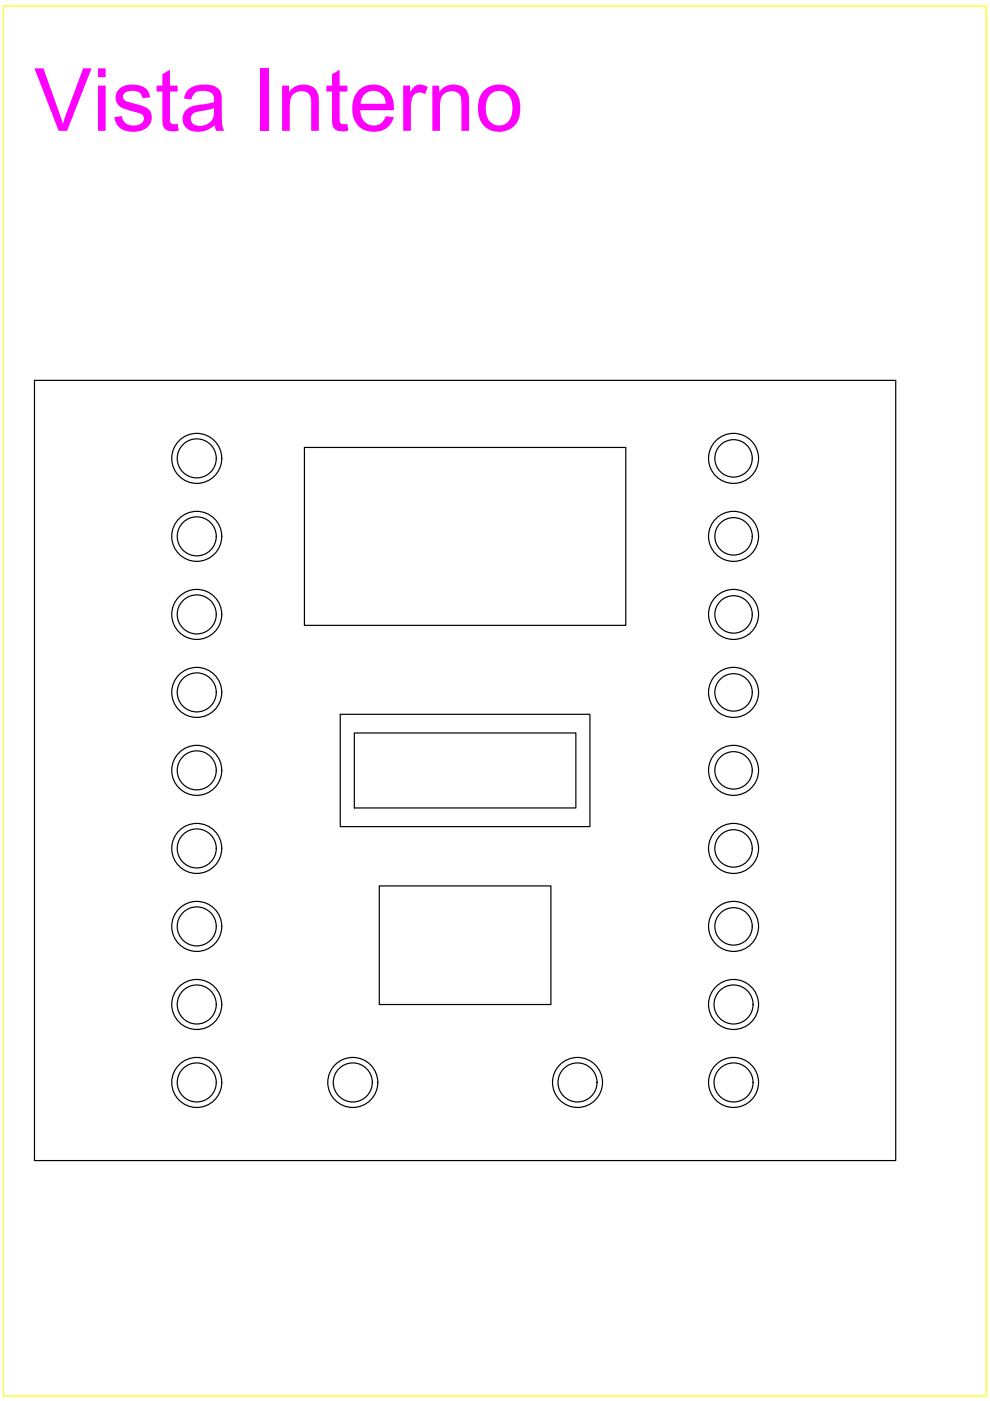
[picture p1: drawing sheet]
<svg xmlns="http://www.w3.org/2000/svg" width="210mm" height="297mm" viewBox="0 0 210 297" stroke-linecap="round" stroke-linejoin="round" font-family="sans-serif">
<defs><g id="words">
<text font-size="18.5" fill="#f0f" x="7.2" y="27.7">Vista Interno</text>
</g></defs>
<!-- layer: 0 -->
<g fill="none" stroke="#000" stroke-width=".25">
<path d="M7.3 80.6h182.6v165.5h-182.6zM64.5 94.9h68.2v37.7h-68.2zM72.1 151.4h53v23.9h-53zM75.1 155.4h47v15.9h-47zM80.4 187.8h36.4v25.2h-36.4z"/>
<circle cx="41.7" cy="97.2" r="5.3"/>
<circle cx="41.7" cy="97.2" r="4.1"/>
<circle cx="155.5" cy="97.2" r="4"/>
<circle cx="155.5" cy="97.2" r="5.3"/>
<circle cx="41.7" cy="113.7" r="5.3"/>
<circle cx="41.7" cy="113.7" r="4.1"/>
<circle cx="155.5" cy="113.7" r="4"/>
<circle cx="155.5" cy="113.7" r="5.3"/>
<circle cx="41.7" cy="130.3" r="5.3"/>
<circle cx="41.7" cy="130.3" r="4.1"/>
<circle cx="155.5" cy="130.3" r="4"/>
<circle cx="155.5" cy="130.3" r="5.3"/>
<circle cx="41.7" cy="146.8" r="5.3"/>
<circle cx="41.7" cy="146.8" r="4.1"/>
<circle cx="155.5" cy="146.8" r="4"/>
<circle cx="155.5" cy="146.8" r="5.3"/>
<circle cx="41.7" cy="163.3" r="5.3"/>
<circle cx="41.7" cy="179.9" r="5.3"/>
<circle cx="41.7" cy="179.9" r="4.1"/>
<circle cx="41.7" cy="163.3" r="4.1"/>
<circle cx="155.5" cy="163.3" r="4"/>
<circle cx="155.5" cy="179.9" r="4"/>
<circle cx="155.5" cy="163.3" r="5.3"/>
<circle cx="155.5" cy="179.9" r="5.3"/>
<circle cx="41.7" cy="196.4" r="5.3"/>
<circle cx="41.7" cy="196.4" r="4.1"/>
<circle cx="155.5" cy="196.4" r="4"/>
<circle cx="155.5" cy="196.4" r="5.3"/>
<circle cx="41.7" cy="213" r="5.3"/>
<circle cx="41.7" cy="213" r="4.1"/>
<circle cx="155.5" cy="213" r="5.3"/>
<circle cx="155.5" cy="213" r="4.1"/>
<circle cx="41.7" cy="229.5" r="5.3"/>
<circle cx="41.7" cy="229.5" r="4.1"/>
<circle cx="74.8" cy="229.5" r="5.3"/>
<circle cx="74.8" cy="229.5" r="4.1"/>
<circle cx="122.4" cy="229.5" r="5.3"/>
<circle cx="122.4" cy="229.5" r="4.1"/>
<circle cx="155.5" cy="229.5" r="5.3"/>
<circle cx="155.5" cy="229.5" r="4.1"/>
</g>
<path d="M.7 1.3h208.4v294.7h-208.4z" fill="none" stroke="#ff0" stroke-width=".25"/>
<use href="#words"/>
</svg>
